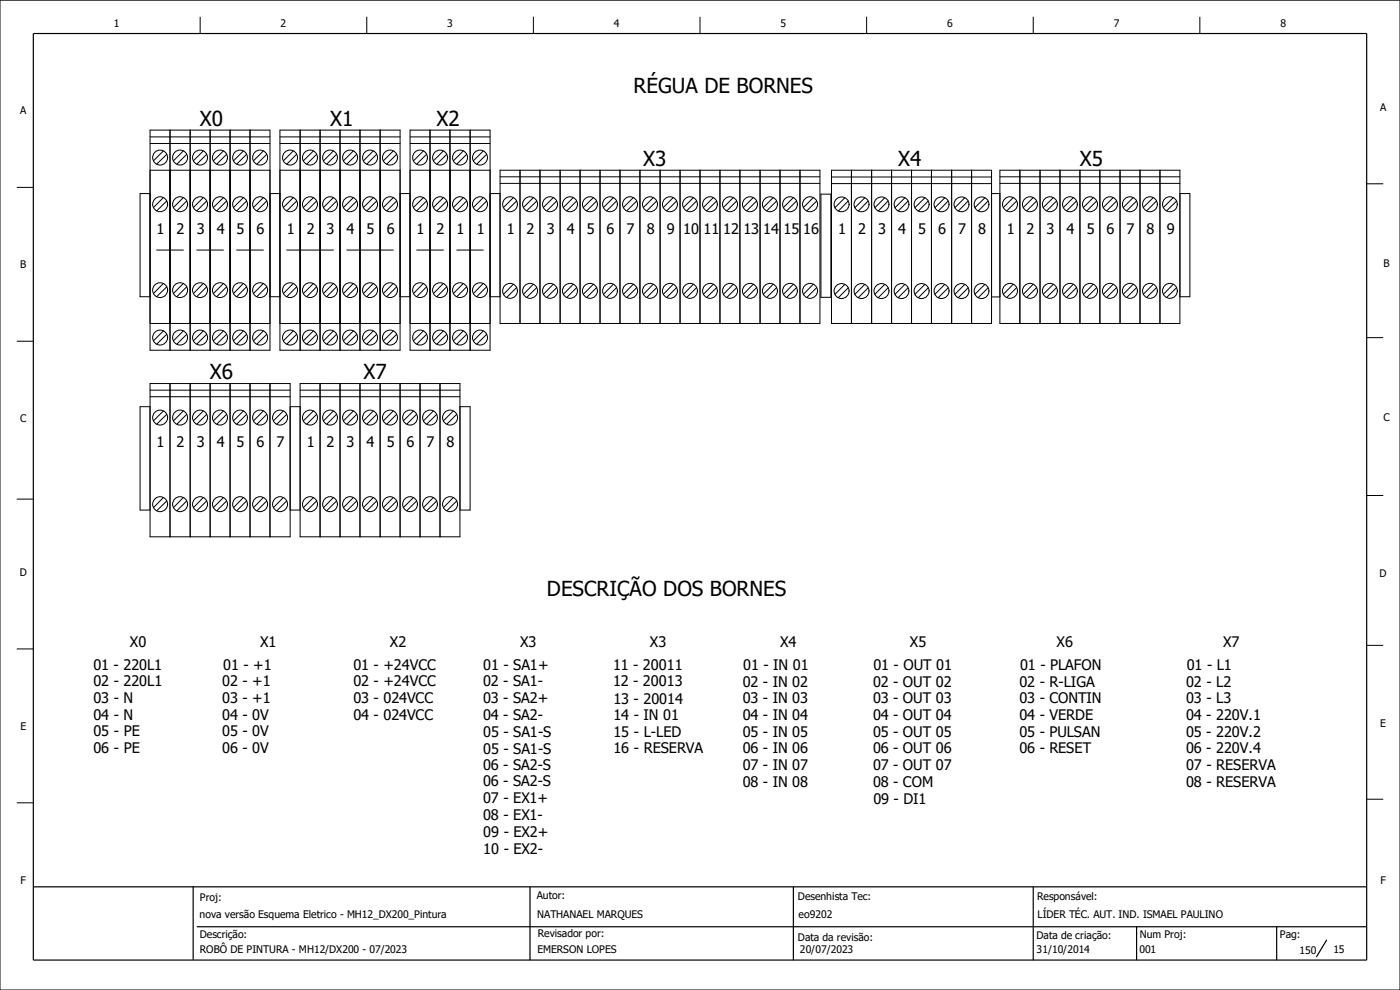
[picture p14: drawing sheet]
<svg xmlns="http://www.w3.org/2000/svg" width="297mm" height="210mm" viewBox="0 0 297 210" stroke-linecap="round" stroke-linejoin="round" font-family="sans-serif">
<defs><g id="words">
<g font-size="4.4">
<text x="134.4" y="19.7">RÉGUA DE BORNES</text>
<text x="42.4" y="26.7">X0</text>
<text x="70" y="26.7">X1</text>
<text x="92.6" y="26.7">X2</text>
<text x="136.5" y="35.2">X3</text>
<text x="190.5" y="35.2">X4</text>
<text x="229.1" y="35.2">X5</text>
<text x="44.5" y="80.4">X6</text>
<text x="77.1" y="80.4">X7</text>
<text x="116" y="126.4">DESCRIÇÃO DOS BORNES</text>
</g>
<g font-size="3.1">
<text x="33.2" y="49.6">1</text>
<text x="37.5" y="49.6">2</text>
<text x="41.7" y="49.6">3</text>
<text x="46" y="49.6">4</text>
<text x="50.2" y="49.6">5</text>
<text x="54.4" y="49.6">6</text>
<text x="60.8" y="49.6">1</text>
<text x="65.1" y="49.6">2</text>
<text x="69.3" y="49.6">3</text>
<text x="73.5" y="49.6">4</text>
<text x="77.8" y="49.6">5</text>
<text x="82" y="49.6">6</text>
<text x="88.4" y="49.6">1</text>
<text x="92.6" y="49.6">2</text>
<text x="96.8" y="49.6">1</text>
<text x="101.1" y="49.6">1</text>
<text x="107.5" y="49.6">1</text>
<text x="111.7" y="49.6">2</text>
<text x="116" y="49.6">3</text>
<text x="120.2" y="49.6">4</text>
<text x="124.5" y="49.6">5</text>
<text x="128.7" y="49.6">6</text>
<text x="132.9" y="49.6">7</text>
<text x="137.2" y="49.6">8</text>
<text x="141.4" y="49.6">9 10 11 12 13 14 15 16</text>
<text x="177.8" y="49.6">1</text>
<text x="182.1" y="49.6">2</text>
<text x="186.3" y="49.6">3</text>
<text x="190.5" y="49.6">4</text>
<text x="194.8" y="49.6">5</text>
<text x="199.1" y="49.6">6</text>
<text x="203.3" y="49.6">7</text>
<text x="207.5" y="49.6">8</text>
<text x="213.6" y="49.6">1</text>
<text x="217.8" y="49.6">2</text>
<text x="222" y="49.6">3</text>
<text x="226.3" y="49.6">4</text>
<text x="230.5" y="49.6">5</text>
<text x="234.8" y="49.6">6</text>
<text x="239" y="49.6">7</text>
<text x="243.2" y="49.6">8</text>
<text x="247.5" y="49.6">9</text>
<text x="33.2" y="94.8">1</text>
<text x="37.5" y="94.8">2</text>
<text x="41.7" y="94.8">3</text>
<text x="46" y="94.8">4</text>
<text x="50.2" y="94.8">5</text>
<text x="54.4" y="94.8">6</text>
<text x="58.7" y="94.8">7</text>
<text x="65.1" y="94.8">1</text>
<text x="69.3" y="94.8">2</text>
<text x="73.5" y="94.8">3</text>
<text x="77.8" y="94.8">4</text>
<text x="82" y="94.8">5</text>
<text x="86.3" y="94.8">6</text>
<text x="90.5" y="94.8">7</text>
<text x="94.7" y="94.8">8</text>
<text x="27.6" y="137.2">X0</text>
<text x="55.2" y="137.2">X1</text>
<text x="82.7" y="137.2">X2</text>
<text x="110.3" y="137.2">X3</text>
<text x="137.9" y="137.2">X3</text>
<text x="165.5" y="137.2">X4</text>
<text x="193" y="137.2">X5</text>
<text x="224.2" y="137.2">X6</text>
<text x="259.5" y="137.2">X7</text>
<text x="19.8" y="142.2">01 - 220L1</text>
<text x="47.4" y="142.2">01 - +1</text>
<text x="75" y="142.2">01 - +24VCC</text>
<text x="102.5" y="142.2">01 - SA1+</text>
<text x="130" y="142.1">11 - 20011</text>
<text x="157.7" y="142.2">01 - IN 01</text>
<text x="185.3" y="142.2">01 - OUT 01</text>
<text x="216.4" y="142.2">01 - PLAFON</text>
<text x="251.8" y="142.2">01 - L1</text>
<text x="19.9" y="145.6">02 - 220L1</text>
<text x="19.9" y="149.1">03 - N</text>
<text x="47.2" y="145.6">02 - +1</text>
<text x="47.2" y="149.1">03 - +1</text>
<text x="75" y="145.6">02 - +24VCC</text>
<text x="75" y="149.2">03 - 024VCC</text>
<text x="102.5" y="145.6">02 - SA1-</text>
<text x="102.5" y="149.2">03 - SA2+</text>
<text x="130" y="145.6">12 - 20013</text>
<text x="130.1" y="149.3">13 - 20014</text>
<text x="157.6" y="145.7">02 - IN 02</text>
<text x="157.6" y="149.2">03 - IN 03</text>
<text x="185.2" y="145.7">02 - OUT 02</text>
<text x="185.2" y="149.2">03 - OUT 03</text>
<text x="216.3" y="145.7">02 - R-LIGA</text>
<text x="216.3" y="149.2">03 - CONTIN</text>
<text x="251.6" y="145.7">02 - L2</text>
<text x="251.6" y="149.2">03 - L3</text>
<text x="19.9" y="152.7">04 - N</text>
<text x="47.2" y="152.7">04 - 0V</text>
<text x="75" y="152.7">04 - 024VCC</text>
<text x="102.5" y="152.7">04 - SA2-</text>
<text x="130.2" y="152.7">14 - IN 01</text>
<text x="157.6" y="152.7">04 - IN 04</text>
<text x="185.2" y="152.7">04 - OUT 04</text>
<text x="216.3" y="152.7">04 - VERDE</text>
<text x="251.6" y="152.7">04 - 220V.1</text>
<text x="19.9" y="156.2">05 - PE</text>
<text x="19.9" y="159.8">06 - PE</text>
<text x="47.2" y="156.2">05 - 0V</text>
<text x="47.2" y="159.8">06 - 0V</text>
<text x="102.5" y="156.3">05 - SA1-S</text>
<text x="102.5" y="159.9">05 - SA1-S</text>
<text x="130.2" y="156.3">15 - L-LED</text>
<text x="130.2" y="159.8">16 - RESERVA</text>
<text x="157.6" y="156.3">05 - IN 05</text>
<text x="157.6" y="159.8">06 - IN 06</text>
<text x="185.2" y="156.3">05 - OUT 05</text>
<text x="185.2" y="159.8">06 - OUT 06</text>
<text x="216.3" y="156.3">05 - PULSAN</text>
<text x="216.3" y="159.8">06 - RESET</text>
<text x="251.6" y="156.3">05 - 220V.2</text>
<text x="251.6" y="159.8">06 - 220V.4</text>
<text x="102.5" y="163.3">06 - SA2-S</text>
<text x="102.5" y="166.8">06 - SA2-S</text>
<text x="157.6" y="163.4">07 - IN 07</text>
<text x="157.6" y="166.9">08 - IN 08</text>
<text x="185.2" y="163.3">07 - OUT 07</text>
<text x="185.2" y="166.9">08 - COM</text>
<text x="251.6" y="163.4">07 - RESERVA</text>
<text x="251.6" y="166.9">08 - RESERVA</text>
<text x="102.5" y="170.4">07 - EX1+</text>
<text x="102.5" y="173.9">08 - EX1-</text>
<text x="185.3" y="170.5">09 - DI1</text>
<text x="102.5" y="177.5">09 - EX2+</text>
<text x="102.5" y="181.1">10 - EX2-</text>
</g>
<g font-size="2.2">
<text x="24.2" y="5.8">1</text>
<text x="59.5" y="5.8">2</text>
<text x="94.9" y="5.8">3</text>
<text x="130.2" y="5.8">4</text>
<text x="165.6" y="5.8">5</text>
<text x="201" y="5.8">6</text>
<text x="236.3" y="5.8">7</text>
<text x="271.6" y="5.8">8</text>
<text x="292.8" y="23.5">A</text>
<text x="4.3" y="24.3">A</text>
<text x="4.3" y="56.9">B</text>
<text x="293.5" y="56.7">B</text>
<text x="4.3" y="89.5">C</text>
<text x="293.5" y="89.2">C</text>
<text x="4.2" y="122.2">D</text>
<text x="292.7" y="122.5">D</text>
<text x="4.3" y="154.9">E</text>
<text x="292.8" y="154.3">E</text>
<text x="4.4" y="187.5">F</text>
<text x="42.4" y="191.2">Proj:</text>
<text x="113.9" y="190.8">Autor:</text>
<text x="169.3" y="191">Desenhista Tec:</text>
<text x="220" y="190.9">Responsável:</text>
<text x="292.9" y="187.5">F</text>
<text x="42.3" y="194.7">nova versão Esquema Eletrico - MH12_DX200_Pintura</text>
<text x="114" y="194.8">NATHANAEL MARQUES</text>
<text x="169.4" y="194.8">eo9202</text>
<text x="220.1" y="194.8">LÍDER TÉC. AUT. IND. ISMAEL PAULINO</text>
<text x="42.4" y="202.1">ROBÔ DE PINTURA - MH12/DX200 - 07/2023</text>
<text x="42.4" y="198.9">Descrição:</text>
<text x="114" y="202.1">EMERSON LOPES</text>
<text x="114.1" y="198.8">Revisador por:</text>
<text x="169.3" y="199.5">Data da revisão:</text>
<text x="169.7" y="202.2">20/07/2023</text>
<text x="219.9" y="199.1">Data de criação:</text>
<text x="219.9" y="202.2">31/10/2014</text>
<text x="241.7" y="202.2">001</text>
<text x="241.9" y="198.9">Num Proj:</text>
<text x="271.5" y="198.9">Pag:</text>
<text x="275.7" y="202.3">150</text>
<text x="282.9" y="202.2">15</text>
</g>
</g></defs>
<path d="M210.1 -.1l-210.1 210.2M0 160.4l70.2 49.6M0 210v.1" fill="none" stroke="#fff" stroke-width=".21"/>
<path d="M7.1 7.1h282.8v196.6h-282.8zM7.1 188.1h282.8M41 188v15.6M41.7 196.6h248.2M112.4 188.1v15.6M168.3 188.1v15.6M219.2 188.1v15.6M241.1 196.6v7.1M270.8 196.6v7.1M281.4 199.4l-2.1 3.5" fill="none" stroke="#000" stroke-width=".25"/>
<g fill="none" stroke="#000" stroke-width=".21">
<path d="M0 0h297v210h-297zM42.5 3.6v3.5M77.8 3.6v3.5M113.2 3.6v3.5M148.5 3.6v3.5M183.9 3.6v3.5M219.2 3.6v3.5M254.6 3.6v3.5M3.6 39.8h3.5M31.8 36.1h25.5M31.8 27.6h25.5v46.7h-25.5zM31.8 30.4h25.5"/>
<path d="M31.8 29h25.5M34.7 32l-2.1 2.1M35.4 32.7l-2.2 2.1M36.1 27.6v46.7M38.9 32l-2.1 2.1M39.6 32.7l-2.1 2.1M40.3 27.6v46.7M43.1 32l-2.1 2.1M43.9 32.7l-2.2 2.1M44.6 27.6v46.7M47.4 32l-2.1 2.1M48.1 32.7l-2.1 2.1"/>
<path d="M48.8 27.6v46.7M51.6 32l-2.1 2.1M52.3 32.7l-2.1 2.1M53 27.6v46.7M55.9 32l-2.1 2.1M56.6 32.7l-2.1 2.1M59.4 36.1h25.5M59.4 27.6h25.5v46.7h-25.5zM59.4 30.4h25.5M59.4 29h25.5M62.2 32l-2.1 2.1M62.9 32.7l-2.1 2.1"/>
<path d="M63.7 27.6v46.7M66.5 32l-2.2 2.1M67.2 32.7l-2.1 2.1M67.9 27.6v46.7M70.7 32l-2.1 2.1M71.4 32.7l-2.1 2.1M72.1 27.6v46.7M75 32l-2.1 2.1M75.7 32.7l-2.1 2.1M76.4 27.6v46.7M79.2 32l-2.1 2.1M79.9 32.7l-2.1 2.1"/>
<path d="M80.6 27.6v46.7M83.4 32l-2.1 2.1M84.2 32.7l-2.2 2.1M87 36.1h17M87 27.6h17v46.7h-17zM87 30.4h17M87 29h17M89.8 32l-2.1 2.1M90.5 32.7l-2.1 2.1M91.2 27.6v46.7M94.1 32l-2.2 2.1M94.8 32.7l-2.1 2.1"/>
<path d="M95.5 27.6v46.7M98.3 32l-2.1 2.1M99 32.7l-2.1 2.1M99.7 27.6v46.7M102.5 32l-2.1 2.1M103.3 32.7l-2.2 2.1M106.1 36.1h67.8v32.5h-67.8zM106.1 38.9h67.8M106.1 37.5h67.8M110.3 36.1v32.5M114.6 36.1v32.5M118.8 36.1v32.5"/>
<path d="M123.1 36.1v32.5M127.3 36.1v32.5M131.5 36.1v32.5M135.8 36.1v32.5M140 36.1v32.5M144.3 36.1v32.5M148.5 36.1v32.5M152.7 36.1v32.5M157 36.1v32.5M161.2 36.1v32.5M165.5 36.1v32.5M169.7 36.1v32.5"/>
<path d="M176.4 36.1h34v32.5h-34zM176.4 38.9h34M176.4 37.5h34M180.6 36.1v32.5M184.9 36.1v32.5M189.1 36.1v32.5M193.4 36.1v32.5M197.6 36.1v32.5M201.9 36.1v32.5M206.1 36.1v32.5M212.1 36.1h38.2v32.5h-38.2zM212.1 38.9h38.2"/>
<path d="M212.1 37.5h38.2M216.4 36.1v32.5M220.6 36.1v32.5M224.9 36.1v32.5M229.1 36.1v32.5M233.3 36.1v32.5M237.6 36.1v32.5M241.9 36.1v32.5M246.1 36.1v32.5M289.9 39h3.6M31.8 41.1h-2.1v21.8h2.1M33.2 53h5.7"/>
<path d="M34.7 41.9l-2.1 2.1M35.4 42.6l-2.2 2.1M38.9 41.9l-2.1 2.1M39.6 42.6l-2.1 2.1M41.7 53h5.7M43.1 41.9l-2.1 2.1M43.9 42.6l-2.2 2.1M47.4 41.9l-2.1 2.1M48.1 42.6l-2.1 2.1M50.2 53h5.7M51.6 41.9l-2.1 2.1M52.3 42.6l-2.1 2.1"/>
<path d="M55.9 41.9l-2.1 2.1M56.6 42.6l-2.1 2.1M57.3 41.1h2.1M60.8 53h9.9M62.2 41.9l-2.1 2.1M62.9 42.6l-2.1 2.1M66.5 41.9l-2.2 2.1M67.2 42.6l-2.1 2.1M70.7 41.9l-2.1 2.1M71.4 42.6l-2.1 2.1M73.6 53h9.8M75 41.9l-2.1 2.1"/>
<path d="M75.7 42.6l-2.1 2.1M79.2 41.9l-2.1 2.1M79.9 42.6l-2.1 2.1M83.4 41.9l-2.1 2.1M84.2 42.6l-2.2 2.1M84.9 41.1h2.1M88.4 53h5.7M89.8 41.9l-2.1 2.1M90.5 42.6l-2.1 2.1M94.1 41.9l-2.2 2.1M94.8 42.6l-2.1 2.1M96.9 53h5.6"/>
<path d="M98.3 41.9l-2.1 2.1M99 42.6l-2.1 2.1M102.5 41.9l-2.1 2.1M103.3 42.6l-2.2 2.1M104 41.1h2.1M108.9 41.9l-2.1 2.1M109.6 42.6l-2.1 2.1M113.2 41.9l-2.2 2.1M113.9 42.6l-2.2 2.1M117.4 41.9l-2.1 2.1M118.1 42.6l-2.1 2.1M121.6 41.9l-2.1 2.1"/>
<path d="M122.3 42.6l-2.1 2.1M125.9 41.9l-2.2 2.1M126.6 42.6l-2.1 2.1M130.1 41.9l-2.1 2.1M130.8 42.6l-2.1 2.1M134.4 41.9l-2.2 2.1M135.1 42.6l-2.1 2.1M138.6 41.9l-2.1 2.1M139.3 42.6l-2.1 2.1M142.8 41.9l-2.1 2.1M143.6 42.6l-2.2 2.1M147.1 41.9l-2.1 2.1"/>
<path d="M147.8 42.6l-2.1 2.1M151.3 41.9l-2.1 2.1M152.1 42.6l-2.2 2.1M155.6 41.9l-2.1 2.1M156.3 42.6l-2.1 2.1M159.8 41.9l-2.1 2.1M160.5 42.6l-2.1 2.1M164 41.9l-2.1 2.1M164.8 42.6l-2.2 2.1M168.3 41.9l-2.1 2.1M169 42.6l-2.1 2.1M172.6 41.9l-2.2 2.1"/>
<path d="M173.3 42.6l-2.1 2.1M174.2 41.2h2.1v21.9h-2.1zM179.2 42l-2.1 2.1M180 42.6l-2.2 2.2M183.5 42l-2.1 2.1M184.2 42.6l-2.1 2.2M187.7 42l-2.1 2.1M188.4 42.6l-2.1 2.2M192 42l-2.1 2.1M192.7 42.6l-2.2 2.2M196.2 42l-2.1 2.1M196.9 42.6l-2.1 2.2"/>
<path d="M200.4 42l-2.1 2.1M201.2 42.6l-2.1 2.2M204.7 42l-2.1 2.1M205.4 42.6l-2.1 2.2M209 42l-2.2 2.1M209.6 42.6l-2.1 2.2M210.4 41.1h1.7M215 41.9l-2.1 2.1M215.7 42.6l-2.1 2.1M219.2 41.9l-2.1 2.1M219.9 42.6l-2.1 2.1M223.5 41.9l-2.2 2.1"/>
<path d="M224.2 42.6l-2.2 2.1M227.7 41.9l-2.1 2.1M228.4 42.6l-2.1 2.1M231.9 41.9l-2.1 2.1M232.7 42.6l-2.2 2.1M236.2 41.9l-2.1 2.1M236.9 42.6l-2.1 2.1M240.4 41.9l-2.1 2.1M241.1 42.6l-2.1 2.1M244.7 41.9l-2.2 2.1M245.4 42.6l-2.2 2.1M248.9 41.9l-2.1 2.1"/>
<path d="M249.6 42.6l-2.1 2.1M250.3 41.1h2.1v21.8h-2.1M3.6 72.4h3.5M31.8 68.6h25.5M34.7 60.1l-2.1 2.2M34.7 70.2l-2.1 2.1M35.4 60.8l-2.2 2.1M35.4 70.9l-2.2 2.1M38.9 60.1l-2.1 2.2M38.9 70.2l-2.1 2.1M39.6 60.8l-2.1 2.1M39.6 70.9l-2.1 2.1"/>
<path d="M43.1 60.1l-2.1 2.2M43.1 70.2l-2.1 2.1M43.9 60.8l-2.2 2.1M43.9 70.9l-2.2 2.1M47.4 60.1l-2.1 2.2M47.4 70.2l-2.1 2.1M48.1 60.8l-2.1 2.1M48.1 70.9l-2.1 2.1M51.6 70.2l-2.1 2.1M51.6 60.1l-2.1 2.2M52.3 60.8l-2.1 2.1M52.3 70.9l-2.1 2.1"/>
<path d="M55.9 70.2l-2.1 2.1M55.9 60.1l-2.1 2.2M56.6 70.9l-2.1 2.1M56.6 60.8l-2.1 2.1M57.3 62.9h2.1M59.4 68.6h25.5M62.2 60.1l-2.1 2.2M62.2 70.2l-2.1 2.1M62.9 60.8l-2.1 2.1M62.9 70.9l-2.1 2.1M66.5 60.1l-2.2 2.2M66.5 70.2l-2.2 2.1"/>
<path d="M67.2 60.8l-2.1 2.1M67.2 70.9l-2.1 2.1M70.7 60.1l-2.1 2.2M70.7 70.2l-2.1 2.1M71.4 60.8l-2.1 2.1M71.4 70.9l-2.1 2.1M75 60.1l-2.1 2.2M75 70.2l-2.1 2.1M75.7 60.8l-2.1 2.1M75.7 70.9l-2.1 2.1M79.2 60.1l-2.1 2.2M79.2 70.2l-2.1 2.1"/>
<path d="M79.9 70.9l-2.1 2.1M79.9 60.8l-2.1 2.1M83.4 60.1l-2.1 2.2M83.4 70.2l-2.1 2.1M84.2 70.9l-2.2 2.1M84.2 60.8l-2.2 2.1M84.9 62.9h2.1M87 68.6h17M89.8 60.1l-2.1 2.2M89.8 70.2l-2.1 2.1M90.5 60.8l-2.1 2.1M90.5 70.9l-2.1 2.1"/>
<path d="M94.1 60.1l-2.2 2.2M94.1 70.2l-2.2 2.1M94.8 60.8l-2.1 2.1M94.8 70.9l-2.1 2.1M98.3 60.1l-2.1 2.2M98.3 70.2l-2.1 2.1M99 60.8l-2.1 2.1M99 70.9l-2.1 2.1M102.5 60.1l-2.1 2.2M102.5 70.2l-2.1 2.1M103.3 60.8l-2.2 2.1M103.3 70.9l-2.2 2.1"/>
<path d="M104 62.9h2.1M108.9 60.3l-2.1 2.1M109.6 61l-2.1 2.1M113.2 60.3l-2.2 2.1M113.9 61l-2.2 2.1M117.4 60.3l-2.1 2.1M118.1 61l-2.1 2.1M121.6 60.3l-2.1 2.1M122.3 61l-2.1 2.1M125.9 60.3l-2.2 2.1M126.6 61l-2.1 2.1M130.1 60.3l-2.1 2.1"/>
<path d="M130.8 61l-2.1 2.1M134.4 60.3l-2.2 2.1M135.1 61l-2.1 2.1M138.6 60.3l-2.1 2.1M139.3 61l-2.1 2.1M142.8 60.3l-2.1 2.1M143.6 61l-2.2 2.1M147.1 60.3l-2.1 2.1M147.8 61l-2.1 2.1M151.3 60.3l-2.1 2.1M152.1 61l-2.2 2.1M155.6 60.3l-2.1 2.1"/>
<path d="M156.3 61l-2.1 2.1M159.8 60.3l-2.1 2.1M160.5 61l-2.1 2.1M164 60.3l-2.1 2.1M164.8 61l-2.2 2.1M168.3 60.3l-2.1 2.1M169 61l-2.1 2.1M172.6 60.3l-2.2 2.1M173.3 61l-2.1 2.1M179.2 60.3l-2.1 2.1M180 61l-2.2 2.2M183.5 60.3l-2.1 2.1"/>
<path d="M184.2 61l-2.1 2.2M187.7 60.3l-2.1 2.1M188.4 61l-2.1 2.2M192 60.3l-2.1 2.1M192.7 61l-2.2 2.2M196.2 60.3l-2.1 2.1M196.9 61l-2.1 2.2M200.4 60.3l-2.1 2.1M201.2 61l-2.1 2.2M204.7 60.3l-2.1 2.1M205.4 61l-2.1 2.2M209 60.3l-2.2 2.1"/>
<path d="M209.6 61l-2.1 2.2M210.4 63h1.7M215 60.3l-2.1 2.1M215.7 61l-2.1 2.1M219.2 60.3l-2.1 2.1M219.9 61l-2.1 2.1M223.5 60.3l-2.2 2.1M224.2 61l-2.2 2.1M227.7 60.3l-2.1 2.1M228.4 61l-2.1 2.1M231.9 60.3l-2.1 2.1M232.7 61l-2.2 2.1"/>
<path d="M236.2 60.3l-2.1 2.1M236.9 61l-2.1 2.1M240.4 60.3l-2.1 2.1M241.1 61l-2.1 2.1M244.7 60.3l-2.2 2.1M245.4 61l-2.2 2.1M248.9 60.3l-2.1 2.1M249.6 61l-2.1 2.1M289.9 71.6h3.6M31.8 81.4h29.8v32.5h-29.8zM31.8 86.3h-2.1v21.9h2.1M31.8 84.2h29.8"/>
<path d="M31.8 82.8h29.8M34.7 87.2l-2.1 2.1M35.4 87.9l-2.2 2.1M36.1 81.4v32.5M38.9 87.2l-2.1 2.1M39.6 87.9l-2.1 2.1M40.3 81.4v32.5M43.1 87.2l-2.1 2.1M43.9 87.9l-2.2 2.1M44.6 81.4v32.5M47.4 87.2l-2.1 2.1M48.1 87.9l-2.1 2.1"/>
<path d="M48.8 81.4v32.5M51.6 87.2l-2.1 2.1M52.3 87.9l-2.1 2.1M53 81.4v32.5M55.9 87.2l-2.1 2.1M56.6 87.9l-2.1 2.1M57.3 81.4v32.5M60.1 87.2l-2.1 2.1M60.8 87.9l-2.1 2.1M61.6 86.3h2.1M63.7 84.2h33.9M63.7 82.8h33.9"/>
<path d="M63.7 81.4h33.9v32.5h-33.9zM66.5 87.2l-2.2 2.1M67.2 87.9l-2.1 2.1M67.9 81.4v32.5M70.7 87.2l-2.1 2.1M71.4 87.9l-2.1 2.1M72.1 81.4v32.5M75 87.2l-2.1 2.1M75.7 87.9l-2.1 2.1M76.4 81.4v32.5M79.2 87.2l-2.1 2.1M79.9 87.9l-2.1 2.1"/>
<path d="M80.6 81.4v32.5M83.4 87.2l-2.1 2.1M84.2 87.9l-2.2 2.1M84.9 81.4v32.5M87.7 87.2l-2.1 2.1M88.4 87.9l-2.1 2.1M89.1 81.4v32.5M91.9 87.2l-2.1 2.1M92.7 87.9l-2.2 2.1M93.3 81.4v32.5M96.2 87.2l-2.1 2.1M96.9 87.9l-2.1 2.1"/>
<path d="M97.6 86.3h2.1v21.9h-2.1M3.6 105.9h3.5M34.7 105.5l-2.1 2.2M35.4 106.3l-2.2 2.1M38.9 105.5l-2.1 2.2M39.6 106.3l-2.1 2.1M43.1 105.5l-2.1 2.2M43.9 106.3l-2.2 2.1M47.4 105.5l-2.1 2.2M48.1 106.3l-2.1 2.1M51.6 105.5l-2.1 2.2M52.3 106.3l-2.1 2.1"/>
<path d="M55.9 105.5l-2.1 2.2M56.6 106.3l-2.1 2.1M60.1 105.5l-2.1 2.2M60.8 106.3l-2.1 2.1M61.6 108.2h2.1M66.5 105.5l-2.2 2.2M67.2 106.3l-2.1 2.1M70.7 105.5l-2.1 2.2M71.4 106.3l-2.1 2.1M75 105.5l-2.1 2.2M75.7 106.3l-2.1 2.1M79.2 105.5l-2.1 2.2"/>
<path d="M79.9 106.3l-2.1 2.1M83.4 105.5l-2.1 2.2M84.2 106.3l-2.2 2.1M87.7 105.5l-2.1 2.2M88.4 106.3l-2.1 2.1M91.9 105.5l-2.1 2.2M92.7 106.3l-2.2 2.1M96.2 105.5l-2.1 2.2M96.9 106.3l-2.1 2.1M289.9 105.1h3.6M3.6 137.7h3.5M289.9 136.9h3.6"/>
<path d="M3.6 170.3h3.5M289.9 169.5h3.6"/>
<circle cx="34" cy="33.4" r="1.59"/>
<circle cx="38.2" cy="33.4" r="1.59"/>
<circle cx="42.4" cy="33.4" r="1.58"/>
<circle cx="46.7" cy="33.4" r="1.58"/>
<circle cx="50.9" cy="33.4" r="1.58"/>
<circle cx="55.2" cy="33.4" r="1.59"/>
<circle cx="61.5" cy="33.4" r="1.58"/>
<circle cx="65.8" cy="33.4" r="1.58"/>
<circle cx="70" cy="33.4" r="1.58"/>
<circle cx="74.3" cy="33.4" r="1.59"/>
<circle cx="78.5" cy="33.4" r="1.59"/>
<circle cx="82.7" cy="33.4" r="1.58"/>
<circle cx="89.1" cy="33.4" r="1.58"/>
<circle cx="93.4" cy="33.4" r="1.59"/>
<circle cx="97.6" cy="33.4" r="1.59"/>
<circle cx="101.8" cy="33.4" r="1.58"/>
<circle cx="34" cy="43.3" r="1.59"/>
<circle cx="38.2" cy="43.3" r="1.59"/>
<circle cx="42.4" cy="43.3" r="1.58"/>
<circle cx="46.7" cy="43.3" r="1.58"/>
<circle cx="50.9" cy="43.3" r="1.58"/>
<circle cx="55.2" cy="43.3" r="1.59"/>
<circle cx="61.5" cy="43.3" r="1.58"/>
<circle cx="65.8" cy="43.3" r="1.58"/>
<circle cx="70" cy="43.3" r="1.58"/>
<circle cx="74.3" cy="43.3" r="1.59"/>
<circle cx="78.5" cy="43.3" r="1.59"/>
<circle cx="82.7" cy="43.3" r="1.58"/>
<circle cx="89.1" cy="43.3" r="1.58"/>
<circle cx="93.4" cy="43.3" r="1.59"/>
<circle cx="97.6" cy="43.3" r="1.59"/>
<circle cx="101.8" cy="43.3" r="1.58"/>
<circle cx="108.2" cy="43.3" r="1.58"/>
<circle cx="112.5" cy="43.3" r="1.59"/>
<circle cx="116.7" cy="43.3" r="1.59"/>
<circle cx="120.9" cy="43.3" r="1.58"/>
<circle cx="125.2" cy="43.3" r="1.58"/>
<circle cx="129.4" cy="43.3" r="1.58"/>
<circle cx="133.7" cy="43.3" r="1.59"/>
<circle cx="137.9" cy="43.3" r="1.59"/>
<circle cx="142.1" cy="43.3" r="1.58"/>
<circle cx="146.4" cy="43.3" r="1.58"/>
<circle cx="150.6" cy="43.3" r="1.57"/>
<circle cx="154.9" cy="43.3" r="1.59"/>
<circle cx="159.1" cy="43.3" r="1.58"/>
<circle cx="163.3" cy="43.3" r="1.58"/>
<circle cx="167.6" cy="43.3" r="1.58"/>
<circle cx="171.9" cy="43.3" r="1.59"/>
<circle cx="178.5" cy="43.4" r="1.58"/>
<circle cx="182.8" cy="43.4" r="1.58"/>
<circle cx="187" cy="43.4" r="1.58"/>
<circle cx="191.3" cy="43.4" r="1.57"/>
<circle cx="195.5" cy="43.4" r="1.58"/>
<circle cx="199.8" cy="43.4" r="1.58"/>
<circle cx="204" cy="43.4" r="1.58"/>
<circle cx="208.2" cy="43.4" r="1.57"/>
<circle cx="214.3" cy="43.3" r="1.59"/>
<circle cx="218.5" cy="43.3" r="1.58"/>
<circle cx="222.7" cy="43.3" r="1.58"/>
<circle cx="227" cy="43.3" r="1.58"/>
<circle cx="231.2" cy="43.3" r="1.59"/>
<circle cx="235.5" cy="43.3" r="1.59"/>
<circle cx="239.7" cy="43.3" r="1.58"/>
<circle cx="244" cy="43.3" r="1.58"/>
<circle cx="248.2" cy="43.3" r="1.58"/>
<circle cx="34" cy="71.6" r="1.59"/>
<circle cx="34" cy="61.6" r="1.58"/>
<circle cx="38.2" cy="71.6" r="1.59"/>
<circle cx="38.2" cy="61.6" r="1.58"/>
<circle cx="42.4" cy="71.6" r="1.58"/>
<circle cx="42.5" cy="61.6" r="1.58"/>
<circle cx="46.7" cy="71.6" r="1.58"/>
<circle cx="46.7" cy="61.6" r="1.58"/>
<circle cx="50.9" cy="71.6" r="1.58"/>
<circle cx="50.9" cy="61.6" r="1.57"/>
<circle cx="55.2" cy="71.6" r="1.59"/>
<circle cx="55.2" cy="61.6" r="1.58"/>
<circle cx="61.5" cy="71.6" r="1.58"/>
<circle cx="61.5" cy="61.6" r="1.58"/>
<circle cx="65.8" cy="71.6" r="1.58"/>
<circle cx="65.8" cy="61.6" r="1.58"/>
<circle cx="70" cy="71.6" r="1.58"/>
<circle cx="70" cy="61.6" r="1.57"/>
<circle cx="74.3" cy="71.6" r="1.59"/>
<circle cx="74.3" cy="61.6" r="1.58"/>
<circle cx="78.5" cy="71.6" r="1.59"/>
<circle cx="78.5" cy="61.6" r="1.58"/>
<circle cx="82.7" cy="71.6" r="1.58"/>
<circle cx="82.8" cy="61.6" r="1.58"/>
<circle cx="89.1" cy="71.6" r="1.58"/>
<circle cx="89.1" cy="61.6" r="1.57"/>
<circle cx="93.4" cy="71.6" r="1.59"/>
<circle cx="93.4" cy="61.6" r="1.58"/>
<circle cx="97.6" cy="71.6" r="1.59"/>
<circle cx="97.6" cy="61.6" r="1.58"/>
<circle cx="101.8" cy="71.6" r="1.58"/>
<circle cx="101.8" cy="61.6" r="1.58"/>
<circle cx="108.2" cy="61.7" r="1.58"/>
<circle cx="112.5" cy="61.7" r="1.59"/>
<circle cx="116.7" cy="61.7" r="1.59"/>
<circle cx="120.9" cy="61.7" r="1.58"/>
<circle cx="125.2" cy="61.7" r="1.58"/>
<circle cx="129.4" cy="61.7" r="1.58"/>
<circle cx="133.7" cy="61.7" r="1.59"/>
<circle cx="137.9" cy="61.7" r="1.59"/>
<circle cx="142.1" cy="61.7" r="1.58"/>
<circle cx="146.4" cy="61.7" r="1.58"/>
<circle cx="150.6" cy="61.7" r="1.57"/>
<circle cx="154.9" cy="61.7" r="1.59"/>
<circle cx="159.1" cy="61.7" r="1.58"/>
<circle cx="163.3" cy="61.7" r="1.58"/>
<circle cx="167.6" cy="61.7" r="1.58"/>
<circle cx="171.9" cy="61.7" r="1.59"/>
<circle cx="178.5" cy="61.7" r="1.59"/>
<circle cx="182.8" cy="61.7" r="1.58"/>
<circle cx="187" cy="61.7" r="1.58"/>
<circle cx="191.2" cy="61.7" r="1.58"/>
<circle cx="195.5" cy="61.7" r="1.59"/>
<circle cx="199.7" cy="61.7" r="1.59"/>
<circle cx="204" cy="61.7" r="1.58"/>
<circle cx="208.2" cy="61.7" r="1.58"/>
<circle cx="214.3" cy="61.7" r="1.59"/>
<circle cx="218.5" cy="61.7" r="1.58"/>
<circle cx="222.7" cy="61.7" r="1.58"/>
<circle cx="227" cy="61.7" r="1.58"/>
<circle cx="231.2" cy="61.7" r="1.59"/>
<circle cx="235.5" cy="61.7" r="1.59"/>
<circle cx="239.7" cy="61.7" r="1.58"/>
<circle cx="244" cy="61.7" r="1.58"/>
<circle cx="248.2" cy="61.7" r="1.58"/>
<circle cx="34" cy="88.6" r="1.59"/>
<circle cx="38.2" cy="88.6" r="1.59"/>
<circle cx="42.4" cy="88.6" r="1.58"/>
<circle cx="46.7" cy="88.6" r="1.58"/>
<circle cx="50.9" cy="88.6" r="1.58"/>
<circle cx="55.2" cy="88.6" r="1.59"/>
<circle cx="59.4" cy="88.6" r="1.59"/>
<circle cx="65.8" cy="88.6" r="1.58"/>
<circle cx="70" cy="88.6" r="1.58"/>
<circle cx="74.3" cy="88.6" r="1.59"/>
<circle cx="78.5" cy="88.6" r="1.59"/>
<circle cx="82.7" cy="88.6" r="1.58"/>
<circle cx="87" cy="88.6" r="1.58"/>
<circle cx="91.2" cy="88.6" r="1.58"/>
<circle cx="95.5" cy="88.6" r="1.59"/>
<circle cx="34" cy="107" r="1.59"/>
<circle cx="38.2" cy="107" r="1.59"/>
<circle cx="42.4" cy="107" r="1.58"/>
<circle cx="46.7" cy="107" r="1.58"/>
<circle cx="50.9" cy="107" r="1.58"/>
<circle cx="55.2" cy="107" r="1.59"/>
<circle cx="59.4" cy="107" r="1.59"/>
<circle cx="65.8" cy="107" r="1.58"/>
<circle cx="70" cy="107" r="1.58"/>
<circle cx="74.3" cy="107" r="1.59"/>
<circle cx="78.5" cy="107" r="1.59"/>
<circle cx="82.7" cy="107" r="1.58"/>
<circle cx="87" cy="107" r="1.58"/>
<circle cx="91.2" cy="107" r="1.58"/>
<circle cx="95.5" cy="107" r="1.59"/>
</g>
<use href="#words"/>
</svg>
